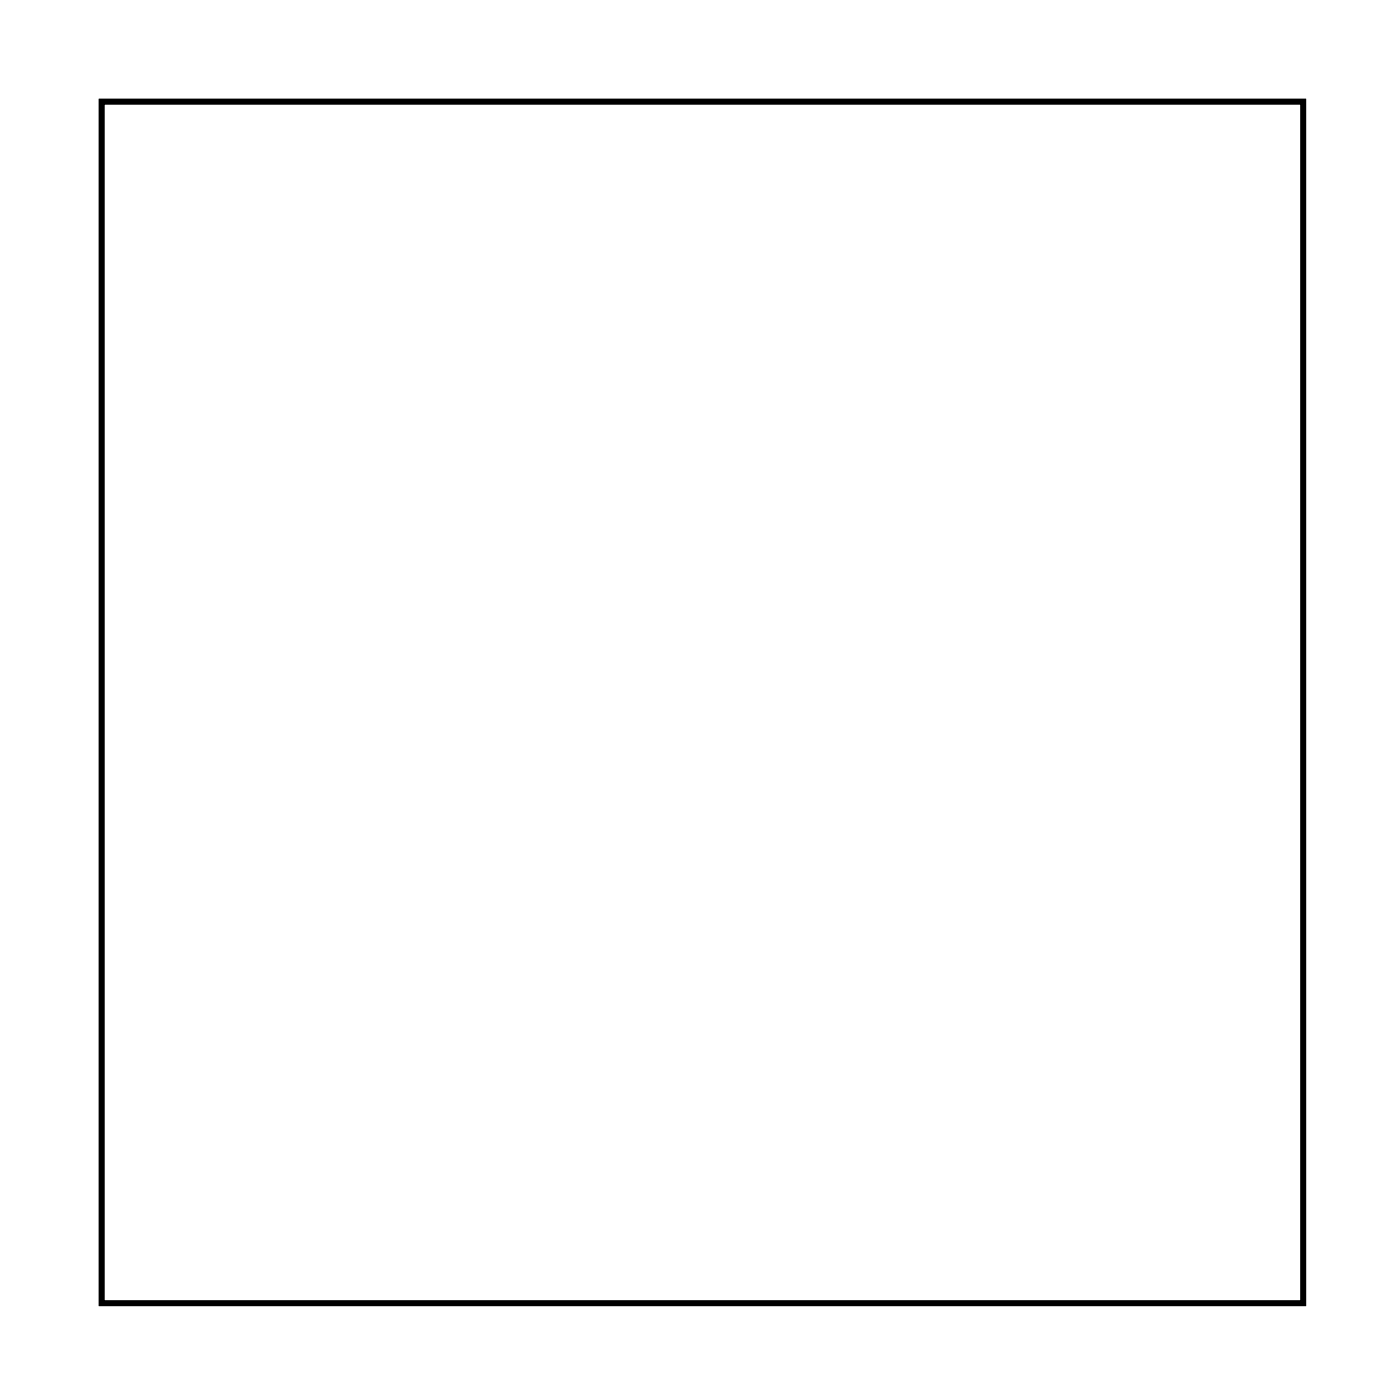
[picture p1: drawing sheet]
<svg xmlns="http://www.w3.org/2000/svg" width="50mm" height="50mm" viewBox="0 0 50 50" stroke-linecap="round" stroke-linejoin="round" font-family="sans-serif">
<path d="M3.6 3.6h43v43h-43z" fill="none" stroke="#000" stroke-width=".2"/>
<path d="M3.6 3.6h43v43h-43zM3.6 3.6v43h43v-43z" fill="#000"/>
<path d="M38.4 23.2h1.4v1.4h-1.4z" fill="#fff"/>
<path d="M38.4 23.2h1.4v1.4h-1.4z" fill="none" stroke="#fff" stroke-width=".76" stroke-linecap="butt"/>
<circle cx="39.1" cy="23.9" r=".7" fill="#fff"/>
<circle cx="39.1" cy="23.9" r=".7" fill="none" stroke="#fff" stroke-width=".76" stroke-linecap="butt"/>
<circle cx="36.6" cy="23.9" r=".7" fill="#fff"/>
<circle cx="36.6" cy="23.9" r=".7" fill="none" stroke="#fff" stroke-width=".76" stroke-linecap="butt"/>
<path d="M43.5 35.9h1.4v1.4h-1.4z" fill="#fff"/>
<path d="M43.5 35.9h1.4v1.4h-1.4z" fill="none" stroke="#fff" stroke-width=".76" stroke-linecap="butt"/>
<circle cx="44.2" cy="36.6" r=".7" fill="#fff"/>
<circle cx="44.2" cy="36.6" r=".7" fill="none" stroke="#fff" stroke-width=".76" stroke-linecap="butt"/>
<circle cx="41.6" cy="36.6" r=".7" fill="#fff"/>
<circle cx="41.6" cy="36.6" r=".7" fill="none" stroke="#fff" stroke-width=".76" stroke-linecap="butt"/>
<circle cx="8.6" cy="23.9" r=".6" fill="#fff"/>
<circle cx="8.6" cy="23.9" r=".6" fill="none" stroke="#fff" stroke-width=".65" stroke-linecap="butt"/>
<path d="M8 23.3h1.2v1.2h-1.2z" fill="#fff"/>
<path d="M8 23.3h1.2v1.2h-1.2z" fill="none" stroke="#fff" stroke-width=".65" stroke-linecap="butt"/>
<circle cx="8.6" cy="26.4" r=".6" fill="#fff"/>
<circle cx="8.6" cy="26.4" r=".6" fill="none" stroke="#fff" stroke-width=".65" stroke-linecap="butt"/>
<path d="M15.5 10.5h1.4v1.4h-1.4z" fill="#fff"/>
<path d="M15.5 10.5h1.4v1.4h-1.4z" fill="none" stroke="#fff" stroke-width=".76" stroke-linecap="butt"/>
<circle cx="16.2" cy="11.2" r=".7" fill="#fff"/>
<circle cx="16.2" cy="11.2" r=".7" fill="none" stroke="#fff" stroke-width=".76" stroke-linecap="butt"/>
<circle cx="16.2" cy="8.6" r=".7" fill="#fff"/>
<circle cx="16.2" cy="8.6" r=".7" fill="none" stroke="#fff" stroke-width=".76" stroke-linecap="butt"/>
<path d="M15.5 15.5h1.4v1.4h-1.4z" fill="#fff"/>
<path d="M15.5 15.5h1.4v1.4h-1.4z" fill="none" stroke="#fff" stroke-width=".76" stroke-linecap="butt"/>
<circle cx="16.2" cy="16.2" r=".7" fill="#fff"/>
<circle cx="16.2" cy="16.2" r=".7" fill="none" stroke="#fff" stroke-width=".76" stroke-linecap="butt"/>
<circle cx="16.2" cy="18.8" r=".7" fill="#fff"/>
<circle cx="16.2" cy="18.8" r=".7" fill="none" stroke="#fff" stroke-width=".76" stroke-linecap="butt"/>
<circle cx="8.6" cy="8.6" r="1" fill="#fff"/>
<circle cx="8.6" cy="8.6" r="1" fill="none" stroke="#fff" stroke-width=".78" stroke-linecap="butt"/>
<circle cx="8.6" cy="13.7" r="1" fill="#fff"/>
<circle cx="8.6" cy="13.7" r="1" fill="none" stroke="#fff" stroke-width=".78" stroke-linecap="butt"/>
<circle cx="8.6" cy="18.8" r="1" fill="#fff"/>
<circle cx="8.6" cy="18.8" r="1" fill="none" stroke="#fff" stroke-width=".78" stroke-linecap="butt"/>
<circle cx="36.6" cy="31.5" r=".7" fill="#fff"/>
<circle cx="36.6" cy="31.5" r=".7" fill="none" stroke="#fff" stroke-width=".76" stroke-linecap="butt"/>
<circle cx="36.6" cy="41.6" r=".7" fill="#fff"/>
<circle cx="36.6" cy="41.6" r=".7" fill="none" stroke="#fff" stroke-width=".76" stroke-linecap="butt"/>
<circle cx="13.7" cy="41.6" r=".7" fill="#fff"/>
<circle cx="13.7" cy="41.6" r=".7" fill="none" stroke="#fff" stroke-width=".76" stroke-linecap="butt"/>
<circle cx="13.7" cy="31.5" r=".7" fill="#fff"/>
<circle cx="13.7" cy="31.5" r=".7" fill="none" stroke="#fff" stroke-width=".76" stroke-linecap="butt"/>
<circle cx="18.8" cy="31.5" r=".7" fill="#fff"/>
<circle cx="18.8" cy="31.5" r=".7" fill="none" stroke="#fff" stroke-width=".76" stroke-linecap="butt"/>
<circle cx="18.8" cy="41.6" r=".7" fill="#fff"/>
<circle cx="18.8" cy="41.6" r=".7" fill="none" stroke="#fff" stroke-width=".76" stroke-linecap="butt"/>
<path d="M23.2 30.8h1.4v1.4h-1.4z" fill="#fff"/>
<path d="M23.2 30.8h1.4v1.4h-1.4z" fill="none" stroke="#fff" stroke-width=".76" stroke-linecap="butt"/>
<circle cx="23.9" cy="31.5" r=".7" fill="#fff"/>
<circle cx="23.9" cy="31.5" r=".7" fill="none" stroke="#fff" stroke-width=".76" stroke-linecap="butt"/>
<circle cx="31.5" cy="31.5" r=".7" fill="#fff"/>
<circle cx="31.5" cy="31.5" r=".7" fill="none" stroke="#fff" stroke-width=".76" stroke-linecap="butt"/>
<circle cx="23.9" cy="34" r=".7" fill="#fff"/>
<circle cx="23.9" cy="34" r=".7" fill="none" stroke="#fff" stroke-width=".76" stroke-linecap="butt"/>
<circle cx="31.5" cy="34" r=".7" fill="#fff"/>
<circle cx="31.5" cy="34" r=".7" fill="none" stroke="#fff" stroke-width=".76" stroke-linecap="butt"/>
<circle cx="23.9" cy="36.6" r=".7" fill="#fff"/>
<circle cx="23.9" cy="36.6" r=".7" fill="none" stroke="#fff" stroke-width=".76" stroke-linecap="butt"/>
<circle cx="31.5" cy="36.6" r=".7" fill="#fff"/>
<circle cx="31.5" cy="36.6" r=".7" fill="none" stroke="#fff" stroke-width=".76" stroke-linecap="butt"/>
<circle cx="23.9" cy="39.1" r=".7" fill="#fff"/>
<circle cx="23.9" cy="39.1" r=".7" fill="none" stroke="#fff" stroke-width=".76" stroke-linecap="butt"/>
<circle cx="31.5" cy="39.1" r=".7" fill="#fff"/>
<circle cx="31.5" cy="39.1" r=".7" fill="none" stroke="#fff" stroke-width=".76" stroke-linecap="butt"/>
<circle cx="8.6" cy="41.6" r=".7" fill="#fff"/>
<circle cx="8.6" cy="41.6" r=".7" fill="none" stroke="#fff" stroke-width=".76" stroke-linecap="butt"/>
<circle cx="8.6" cy="31.5" r=".7" fill="#fff"/>
<circle cx="8.6" cy="31.5" r=".7" fill="none" stroke="#fff" stroke-width=".76" stroke-linecap="butt"/>
<circle cx="30.2" cy="23.8" r=".72" fill="#fff"/>
<circle cx="30.2" cy="23.8" r=".72" fill="none" stroke="#fff" stroke-width=".69" stroke-linecap="butt"/>
<circle cx="27.7" cy="23.8" r=".72" fill="#fff"/>
<circle cx="27.7" cy="23.8" r=".72" fill="none" stroke="#fff" stroke-width=".69" stroke-linecap="butt"/>
<circle cx="25.1" cy="23.8" r=".72" fill="#fff"/>
<circle cx="25.1" cy="23.8" r=".72" fill="none" stroke="#fff" stroke-width=".69" stroke-linecap="butt"/>
<path d="M23.2 7.9h1.4v1.4h-1.4z" fill="#fff"/>
<path d="M23.2 7.9h1.4v1.4h-1.4z" fill="none" stroke="#fff" stroke-width=".76" stroke-linecap="butt"/>
<circle cx="23.9" cy="8.6" r=".7" fill="#fff"/>
<circle cx="23.9" cy="8.6" r=".7" fill="none" stroke="#fff" stroke-width=".76" stroke-linecap="butt"/>
<circle cx="31.5" cy="8.6" r=".7" fill="#fff"/>
<circle cx="31.5" cy="8.6" r=".7" fill="none" stroke="#fff" stroke-width=".76" stroke-linecap="butt"/>
<circle cx="23.9" cy="11.2" r=".7" fill="#fff"/>
<circle cx="23.9" cy="11.2" r=".7" fill="none" stroke="#fff" stroke-width=".76" stroke-linecap="butt"/>
<circle cx="31.5" cy="11.2" r=".7" fill="#fff"/>
<circle cx="31.5" cy="11.2" r=".7" fill="none" stroke="#fff" stroke-width=".76" stroke-linecap="butt"/>
<circle cx="23.9" cy="13.7" r=".7" fill="#fff"/>
<circle cx="23.9" cy="13.7" r=".7" fill="none" stroke="#fff" stroke-width=".76" stroke-linecap="butt"/>
<circle cx="31.5" cy="13.7" r=".7" fill="#fff"/>
<circle cx="31.5" cy="13.7" r=".7" fill="none" stroke="#fff" stroke-width=".76" stroke-linecap="butt"/>
<circle cx="23.9" cy="16.2" r=".7" fill="#fff"/>
<circle cx="23.9" cy="16.2" r=".7" fill="none" stroke="#fff" stroke-width=".76" stroke-linecap="butt"/>
<circle cx="31.5" cy="16.2" r=".7" fill="#fff"/>
<circle cx="31.5" cy="16.2" r=".7" fill="none" stroke="#fff" stroke-width=".76" stroke-linecap="butt"/>
<circle cx="41.6" cy="13.7" r="1" fill="#fff"/>
<circle cx="41.6" cy="13.7" r="1" fill="none" stroke="#fff" stroke-width=".78" stroke-linecap="butt"/>
<circle cx="41.6" cy="8.6" r="1" fill="#fff"/>
<circle cx="41.6" cy="8.6" r="1" fill="none" stroke="#fff" stroke-width=".78" stroke-linecap="butt"/>
</svg>
